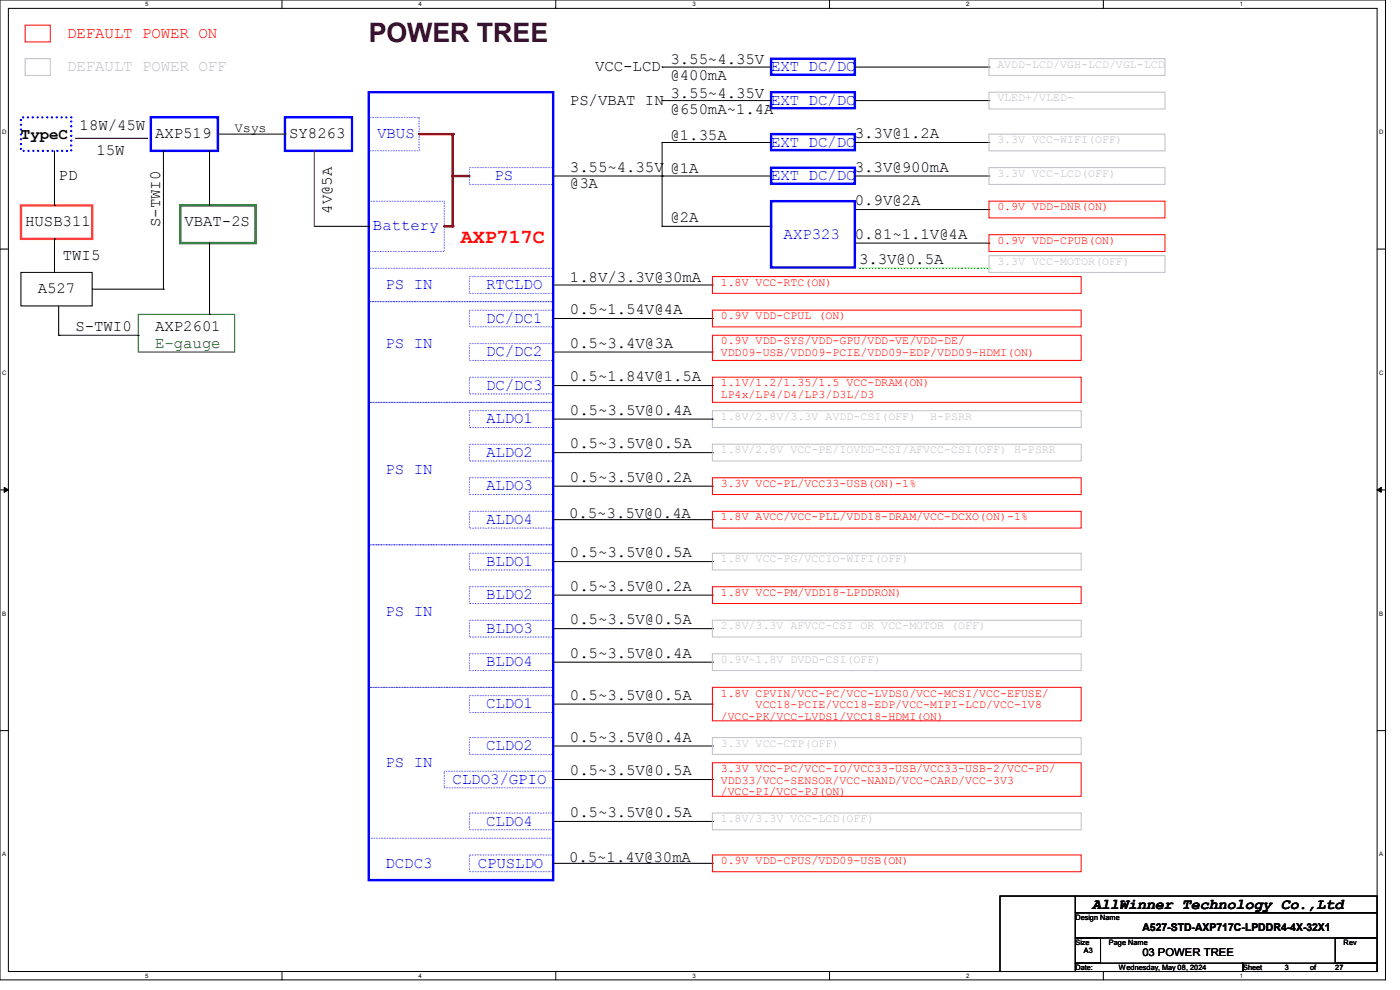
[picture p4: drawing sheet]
<svg xmlns="http://www.w3.org/2000/svg" width="297mm" height="210mm" viewBox="0 0 297 210" stroke-linecap="round" stroke-linejoin="round" font-family="sans-serif">
<defs><g id="words">
<text font-size="5.7" fill="#400000" x="78.2" y="8.8">POWER TREE</text>
<text font-size="4.2" fill="#f00" x="97.8" y="51.6">AXP717C</text>
<text font-size="3.3" fill="#f00" x="14.2" y="8">DEFAULT POWER ON</text>
<text font-size="3.3" fill="#c0c0c0" x="14.2" y="15.1">DEFAULT POWER OFF</text>
<g font-size="3.3">
<text x="126.2" y="15.1">VCC-LCD</text>
<text x="142.2" y="13.7">3.55~4.35V</text>
<text x="142.2" y="17">@400mA</text>
<text x="120.9" y="22.2">PS/VBAT IN</text>
<text x="142.2" y="20.8">3.55~4.35V</text>
<text x="4.4" y="29.4">TypeC</text>
<text x="16.9" y="27.6">18W/45W</text>
<text x="32.9" y="29.3">AXP519</text>
<text x="61.3" y="29.3">SY8263</text>
<text x="142.2" y="24.1">@650mA~1.4A</text>
<text x="142.2" y="29.7">@1.35A</text>
<text x="181.4" y="29.3">3.3V@1.2A</text>
<text x="20.4" y="32.9">15W</text>
<text x="12.4" y="38.2">PD</text>
<text x="120.9" y="36.4">3.55~4.35V</text>
<text x="120.9" y="39.8">@3A</text>
<text x="142.2" y="36.8">@1A</text>
<text x="181.4" y="36.4">3.3V@900mA</text>
<text x="70.4" y="45.3" transform="rotate(-90 70.4 45.3)">4V@5A</text>
<text x="142.2" y="47.1">@2A</text>
<text x="181.4" y="43.6">0.9V@2A</text>
<text x="5.3" y="48">HUSB311</text>
<text x="34" y="48.2" transform="rotate(-90 34 48.2)">S-TWI0</text>
<text x="39.1" y="48">VBAT-2S</text>
<text x="181.4" y="50.7">0.81~1.1V@4A</text>
<text x="13.3" y="55.1">TWI5</text>
<text x="120.9" y="59.9">1.8V/3.3V@30mA</text>
<text x="182.2" y="56">3.3V@0.5A</text>
<text x="8" y="62.2">A527</text>
<text x="16" y="70.2">S-TWI0</text>
<text x="32.9" y="70.2">AXP2601</text>
<text x="120.9" y="66.7">0.5~1.54V@4A</text>
<text x="120.9" y="73.8">0.5~3.4V@3A</text>
<text x="120.9" y="80.9">0.5~1.84V@1.5A</text>
<text x="120.9" y="88">0.5~3.5V@0.4A</text>
<text x="120.9" y="95.1">0.5~3.5V@0.5A</text>
<text x="120.9" y="102.2">0.5~3.5V@0.2A</text>
<text x="120.7" y="109.9">0.5~3.5V@0.4A</text>
<text x="120.9" y="118.2">0.5~3.5V@0.5A</text>
<text x="120.9" y="125.3">0.5~3.5V@0.2A</text>
<text x="120.9" y="132.5">0.5~3.5V@0.5A</text>
<text x="120.9" y="139.6">0.5~3.5V@0.4A</text>
<text x="120.9" y="148.5">0.5~3.5V@0.5A</text>
<text x="120.9" y="157.4">0.5~3.5V@0.4A</text>
<text x="120.9" y="164.5">0.5~3.5V@0.5A</text>
<text x="120.9" y="173.4">0.5~3.5V@0.5A</text>
<text x="120.7" y="182.8">0.5~1.4V@30mA</text>
</g>
<g font-size="3.3" fill="#00f">
<text x="163.6" y="15.1">EXT DC/DC</text>
<text x="163.6" y="22.2">EXT DC/DC</text>
<text x="80" y="29.3">VBUS</text>
<text x="163.6" y="31.1">EXT DC/DC</text>
<text x="104.9" y="38.2">PS</text>
<text x="163.6" y="38.2">EXT DC/DC</text>
<text x="79.1" y="48.9">Battery</text>
<text x="166.2" y="50.7">AXP323</text>
<text x="81.8" y="61.3">PS IN</text>
<text x="103.1" y="61.3">RTCLDO</text>
<text x="103.1" y="68.5">DC/DC1</text>
<text x="81.8" y="73.8">PS IN</text>
<text x="103.1" y="75.6">DC/DC2</text>
<text x="103.1" y="82.7">DC/DC3</text>
<text x="103.1" y="89.8">ALDO1</text>
<text x="81.8" y="100.5">PS IN</text>
<text x="103.1" y="96.9">ALDO2</text>
<text x="103.1" y="104">ALDO3</text>
<text x="103.1" y="111.1">ALDO4</text>
<text x="103.1" y="120">BLDO1</text>
<text x="81.8" y="130.7">PS IN</text>
<text x="103.1" y="127.1">BLDO2</text>
<text x="103.1" y="134.2">BLDO3</text>
<text x="103.1" y="141.4">BLDO4</text>
<text x="103.1" y="150.2">CLDO1</text>
<text x="103.1" y="159.1">CLDO2</text>
<text x="81.8" y="162.7">PS IN</text>
<text x="96" y="166.2">CLDO3/GPIO</text>
<text x="103.1" y="175.1">CLDO4</text>
<text x="81.8" y="184">DCDC3</text>
<text x="101.3" y="184">CPUSLDO</text>
</g>
<text font-size="3.3" fill="#008000" x="32.9" y="73.8">E-gauge</text>
<text font-size="3.2" x="231.7" y="192.7">AllWinner Technology Co.,Ltd</text>
<text font-size="2.8" x="49.8" y="28">Vsys</text>
<g font-size="2.5" fill="#c0c0c0">
<text x="211.6" y="14.4">AVDD-LCD/VGH-LCD/VGL-LCD</text>
<text x="211.6" y="21.5">VLED+/VLED-</text>
<text x="211.6" y="30.4">3.3V VCC-WIFI(OFF)</text>
<text x="211.6" y="37.5">3.3V VCC-LCD(OFF)</text>
<text x="211.6" y="56.2">3.3V VCC-MOTOR(OFF)</text>
<text x="152.9" y="89.1">1.8V/2.8V/3.3V AVDD-CSI(OFF)</text>
<text x="197.4" y="89.1">H-PSRR</text>
<text x="152.9" y="96.2">1.8V/2.8V VCC-PE/IOVDD-CSI/AFVCC-CSI(OFF) H-PSRR</text>
<text x="152.9" y="119.3">1.8V VCC-PG/VCCIO-WIFI(OFF)</text>
<text x="152.9" y="133.5">2.8V/3.3V AFVCC-CSI OR VCC-MOTOR (OFF)</text>
<text x="152.9" y="140.6">0.9V~1.8V DVDD-CSI(OFF)</text>
<text x="152.9" y="158.4">3.3V VCC-CTP(OFF)</text>
<text x="152.9" y="174.4">1.8V/3.3V VCC-LCD(OFF)</text>
</g>
<g font-size="2.5" fill="#f00">
<text x="211.6" y="44.6">0.9V VDD-DNR(ON)</text>
<text x="211.6" y="51.7">0.9V VDD-CPUB(ON)</text>
<text x="152.9" y="60.6">1.8V VCC-RTC(ON)</text>
<text x="152.9" y="67.7">0.9V VDD-CPUL (ON)</text>
<text x="152.9" y="73.1">0.9V VDD-SYS/VDD-GPU/VDD-VE/VDD-DE/</text>
<text x="152.9" y="75.5">VDD09-USB/VDD09-PCIE/VDD09-EDP/VDD09-HDMI(ON)</text>
<text x="152.9" y="82">1.1V/1.2/1.35/1.5 VCC-DRAM(ON)</text>
<text x="152.9" y="84.4">LP4x/LP4/D4/LP3/D3L/D3</text>
<text x="152.9" y="103.3">3.3V VCC-PL/VCC33-USB(ON)-1%</text>
<text x="152.9" y="110.4">1.8V AVCC/VCC-PLL/VDD18-DRAM/VCC-DCXO(ON)-1%</text>
<text x="152.9" y="126.4">1.8V VCC-PM/VDD18-LPDDRON)</text>
<text x="152.9" y="147.7">1.8V CPVIN/VCC-PC/VCC-LVDS0/VCC-MCSI/VCC-EFUSE/</text>
<text x="152.9" y="152.7">/VCC-PK/VCC-LVDS1/VCC18-HDMI(ON)</text>
<text x="160.3" y="150.2">VCC18-PCIE/VCC18-EDP/VCC-MIPI-LCD/VCC-1V8</text>
<text x="152.9" y="163.7">3.3V VCC-PC/VCC-IO/VCC33-USB/VCC33-USB-2/VCC-PD/</text>
<text x="152.9" y="166.2">VDD33/VCC-SENSOR/VCC-NAND/VCC-CARD/VCC-3V3</text>
<text x="152.9" y="168.7">/VCC-PI/VCC-PJ(ON)</text>
<text x="152.9" y="183.3">0.9V VDD-CPUS/VDD09-USB(ON)</text>
</g>
<g font-size="2.3">
<text x="242.3" y="197.5">A527-STD-AXP717C-LPDDR4-4X-32X1</text>
<text x="242.3" y="202.8">03 POWER TREE</text>
</g>
<g font-size="1.6">
<text x="228.1" y="195.1">Design Name</text>
<text x="228.1" y="200.4">Size</text>
<text x="229.9" y="202.2">A3</text>
<text x="235.3" y="200.4">Page Name</text>
<text x="285" y="200.4">Rev</text>
<text x="228.1" y="205.7">Date:</text>
<text x="237.4" y="205.7">Wednesday, May 08, 2024</text>
<text x="263.7" y="205.7">Sheet</text>
<text x="272.6" y="205.7">3</text>
<text x="277.9" y="205.7">of</text>
<text x="283.3" y="205.7">27</text>
</g>
<g font-size="1.3">
<text x="30.8" y="1.3">5</text>
<text x="88.8" y="1.3">4</text>
<text x="146.9" y="1.3">3</text>
<text x="205" y="1.3">2</text>
<text x="263.1" y="1.3">1</text>
<text x=".5" y="28.4">D</text>
<text x="292.6" y="28.4">D</text>
<text x=".5" y="79.5">C</text>
<text x="292.6" y="79.5">C</text>
<text x=".5" y="130.6">B</text>
<text x="292.6" y="130.6">B</text>
<text x=".5" y="181.7">A</text>
<text x="292.6" y="181.7">A</text>
<text x="30.8" y="207.4">5</text>
<text x="88.8" y="207.4">4</text>
<text x="146.9" y="207.4">3</text>
<text x="205" y="207.4">2</text>
<text x="263.1" y="207.4">1</text>
</g>
</g></defs>
<path d="M0 0h293.9v207.9h-293.9zM1.8 1.8h290.3v204.3h-290.3z" fill="none" stroke="#000" stroke-width=".21"/>
<g fill="#fff">
<path d="M30.8 .2h.7v1.4h-.7z"/>
<path d="M30.8 206.2h.7v1.4h-.7z"/>
</g>
<path d="M59.8 0v1.8M59.8 206.1v1.8" fill="none" stroke="#000" stroke-width=".21"/>
<g fill="#fff">
<path d="M88.8 .2h.7v1.4h-.7z"/>
<path d="M88.8 206.2h.7v1.4h-.7z"/>
</g>
<path d="M117.9 0v1.8M117.9 206.1v1.8" fill="none" stroke="#000" stroke-width=".21"/>
<g fill="#fff">
<path d="M146.9 .2h.7v1.4h-.7z"/>
<path d="M146.9 206.2h.7v1.4h-.7z"/>
</g>
<path d="M176 0v1.8M176 206.1v1.8" fill="none" stroke="#000" stroke-width=".21"/>
<g fill="#fff">
<path d="M205 .2h.7v1.4h-.7z"/>
<path d="M205 206.2h.7v1.4h-.7z"/>
</g>
<path d="M234.1 0v1.8M234.1 206.1v1.8" fill="none" stroke="#000" stroke-width=".21"/>
<g fill="#fff">
<path d="M263.1 .2h.6v1.4h-.6z"/>
<path d="M263.1 206.2h.6v1.4h-.6z"/>
<path d="M.5 27.3h.9v1.4h-.9z"/>
<path d="M292.6 27.3h.9v1.4h-.9z"/>
<path d="M.5 78.4h.9v1.4h-.9z"/>
<path d="M292.6 78.4h.9v1.4h-.9z"/>
</g>
<path d="M0 52.8h1.8M292.1 52.8h1.8" fill="none" stroke="#000" stroke-width=".21"/>
<g fill="#fff">
<path d="M.5 129.5h.8v1.4h-.8z"/>
<path d="M292.6 129.5h.8v1.4h-.8z"/>
</g>
<path d="M0 103.9h1.8M292.1 103.9h1.8" fill="none" stroke="#000" stroke-width=".21"/>
<path d="M.9 103.4l.9 .5-.9 .5zM292.1 103.9l.9-.5v1z" fill="#000" stroke="#000" stroke-width=".21"/>
<g fill="#fff">
<path d="M.5 180.5h.8v1.4h-.8z"/>
<path d="M292.6 180.5h.8v1.4h-.8z"/>
</g>
<path d="M0 155h1.8M292.1 155h1.8" fill="none" stroke="#000" stroke-width=".21"/>
<path d="M5.3 5.3h5.4v3.6h-5.4z" fill="none" stroke="#f00" stroke-width=".21"/>
<path d="M78.2 24.9h10.7v7.1h-10.7zM99.6 35.6h17.7v3.5h-17.7zM78.2 42.7h16v10.6h-16z" fill="none" stroke="#00f" stroke-width=".21" stroke-dasharray="0 .3"/>
<path d="M94.2 48h1.8" fill="none" stroke="#800000" stroke-width=".51"/>
<circle cx="96" cy="48" r=".25" fill="#800000"/>
<path d="M78.2 56.9h39.1v7.1h-39.1z" fill="none" stroke="#00f" stroke-width=".21" stroke-dasharray="0 .3"/>
<path d="M88.9 28.4h7.1" fill="none" stroke="#800000" stroke-width=".51"/>
<circle cx="96" cy="28.4" r=".25" fill="#800000"/>
<path d="M96 37.3h3.6" fill="none" stroke="#800000" stroke-width=".51"/>
<circle cx="96" cy="37.3" r=".25" fill="#800000"/>
<path d="M96 28.4v19.6" fill="none" stroke="#800000" stroke-width=".51"/>
<circle cx="96" cy="28.4" r=".25" fill="#800000"/>
<g fill="none" stroke="#00f" stroke-width=".21" stroke-dasharray="0 .3">
<path d="M99.6 58.7h17.7v3.5h-17.7zM78.2 64h39.1v21.3h-39.1zM99.6 65.8h17.7v3.5h-17.7zM99.6 72.9h17.7v3.6h-17.7zM78.2 85.3h39.1v30.3h-39.1zM99.6 80h17.7v3.6h-17.7zM99.6 94.2h17.7v3.6h-17.7zM99.6 87.1h17.7v3.6h-17.7zM78.2 115.6h39.1v30.2h-39.1zM99.6 101.3h17.7v3.6h-17.7zM99.6 108.5h17.7v3.5h-17.7zM99.6 117.3h17.7v3.6h-17.7z"/>
<path d="M99.6 124.5h17.7v3.5h-17.7zM99.6 138.7h17.7v3.5h-17.7zM99.6 131.6h17.7v3.5h-17.7zM78.2 145.8h39.1v32h-39.1zM99.6 147.6h17.7v3.5h-17.7zM99.6 156.5h17.7v3.5h-17.7zM94.2 163.6h23.1v3.5h-23.1zM99.6 172.5h17.7v3.5h-17.7zM99.6 181.4h17.7v3.5h-17.7z"/>
</g>
<path d="M78.2 19.6h39.1v167.1h-39.1zM163.6 12.4h17.8v3.4h-17.8zM163.6 19.6h17.8v3.3h-17.8zM32 24.9h14.2v7.1h-14.2zM60.5 24.9h14.2v7.1h-14.2zM163.6 28.4h17.8v3.4h-17.8zM163.6 35.6h17.8v3.3h-17.8zM163.6 42.7h17.8v14h-17.8z" fill="none" stroke="#00f" stroke-width=".51"/>
<g fill="none" stroke="#000" stroke-width=".21">
<path d="M140.5 14.2h.1M140.5 14.2h23.1M181.4 14.2h28.4M209.8 14.2h.1M11.6 32v11.6M16 29.3h15.1M31.1 29.3h.1M34.7 32h.1M34.7 32v29.3M44.4 32h.1M44.4 32v11.6M46.2 28.4h14.3"/>
<path d="M60.5 28.4h.1M117.3 37.3h46.3M140.5 37.3h.1M140.5 30.2h.1M140.5 21.3h.1M140.5 30.2v17.8M140.5 30.2h23.1M140.5 21.3h23.1M181.4 37.3h28.4M181.4 30.2h28.4M181.4 21.3h28.4M209.8 30.2h.1"/>
<path d="M209.8 37.3h.1M209.8 21.3h.1M4.4 57.8h15.2v7.1h-15.2zM11.6 43.6h.1M11.6 50.7h.1M11.6 50.7v7.1M44.4 51.6v15.1M66.7 48h11.5M78.2 48h.1M140.5 48h.1M140.5 48h23.1M163.6 48h.1"/>
<path d="M181.4 44.4h28.4M181.4 51.6h28.4M209.8 44.4h.1M209.8 51.6h.1M12.4 71.1h.1M12.4 64.9v6.2M12.4 71.1h16.9M19.6 61.3h15.1M29.3 71.1h.1M34.7 61.3h.1M44.4 66.7h.1M117.3 60.5h33.8"/>
<path d="M117.3 67.6h33.8M117.3 74.7h33.8M151.1 60.5h.1M151.1 67.6h.1M151.1 74.7h.1M117.3 81.8h33.8M117.3 88.9h33.8M117.3 96h33.8M151.1 81.8h.1M151.1 88.9h.1M151.1 96h.1M117.3 103.1h33.8"/>
<path d="M117.3 110.2h33.8M117.3 119.1h33.8M151.1 103.1h.1M151.1 110.2h.1M151.1 119.1h.1M117.3 126.2h33.8M117.3 133.3h33.8M151.1 126.2h.1M151.1 133.3h.1M117.3 140.5h33.8M117.3 149.4h33.8M117.3 158.2h33.8"/>
<path d="M151.1 140.5h.1M151.1 149.4h.1M151.1 158.2h.1M117.3 165.4h33.8M117.3 174.2h33.8M151.1 165.4h.1M151.1 174.2h.1M117.3 183.1h33.8M151.1 183.1h.1M212.1 190.1h16v16h-16zM228.1 190.1h64v3.5h-64zM228.1 193.6h64v5.4h-64z"/>
<path d="M228.1 199h5.4v5.3h-5.4zM283.3 199h8.8v5.3h-8.8zM228.1 204.3h35.6v1.8h-35.6zM263.7 204.3h28.4v1.8h-28.4z"/>
</g>
<path d="M151.1 58.7h78.3v3.5h-78.3zM209.8 49.8h37.3v3.5h-37.3zM209.8 42.7h37.3v3.5h-37.3zM151.1 65.8h78.3v3.5h-78.3zM151.1 71.1h78.3v5.4h-78.3zM151.1 80h78.3v5.3h-78.3zM151.1 101.3h78.3v3.6h-78.3zM151.1 108.5h78.3v3.5h-78.3zM151.1 124.5h78.3v3.5h-78.3zM151.1 145.8h78.3v7.1h-78.3zM151.1 161.8h78.3v7.1h-78.3zM151.1 181.4h78.3v3.5h-78.3z" fill="none" stroke="#f00" stroke-width=".21"/>
<g fill="none" stroke="#c0c0c0" stroke-width=".21">
<path d="M5.3 12.4h5.4v3.6h-5.4zM209.8 19.6h37.3v3.5h-37.3zM209.8 12.4h37.3v3.6h-37.3zM209.8 28.4h37.3v3.6h-37.3zM209.8 35.6h37.3v3.5h-37.3zM209.8 54.2h37.3v3.6h-37.3zM151.1 87.1h78.3v3.6h-78.3zM151.1 94.2h78.3v3.6h-78.3zM151.1 117.3h78.3v3.6h-78.3zM151.1 131.6h78.3v3.5h-78.3zM151.1 138.7h78.3v3.5h-78.3zM151.1 156.5h78.3v3.5h-78.3z"/>
<path d="M151.1 172.5h78.3v3.5h-78.3z"/>
</g>
<path d="M4.4 24.9h10.7v7.1h-10.7z" fill="none" stroke="#00f" stroke-width=".51" stroke-dasharray="0 1"/>
<path d="M4.4 43.6h15.2v7.1h-15.2z" fill="none" stroke="#ff8000" stroke-width=".51"/>
<path d="M29.3 66.7h20.5v8h-20.5z" fill="none" stroke="#008000" stroke-width=".21"/>
<path d="M38.2 43.6h16v8h-16z" fill="none" stroke="#008000" stroke-width=".51"/>
<path d="M182.2 56.9h27.6M209.8 56.9h.1" fill="none" stroke="#0f0" stroke-width=".21" stroke-dasharray=".3 .3"/>
<path d="M66.7 32h.1M66.7 32v16" fill="none" stroke="#800040" stroke-width=".21"/>
<use href="#words"/>
</svg>
